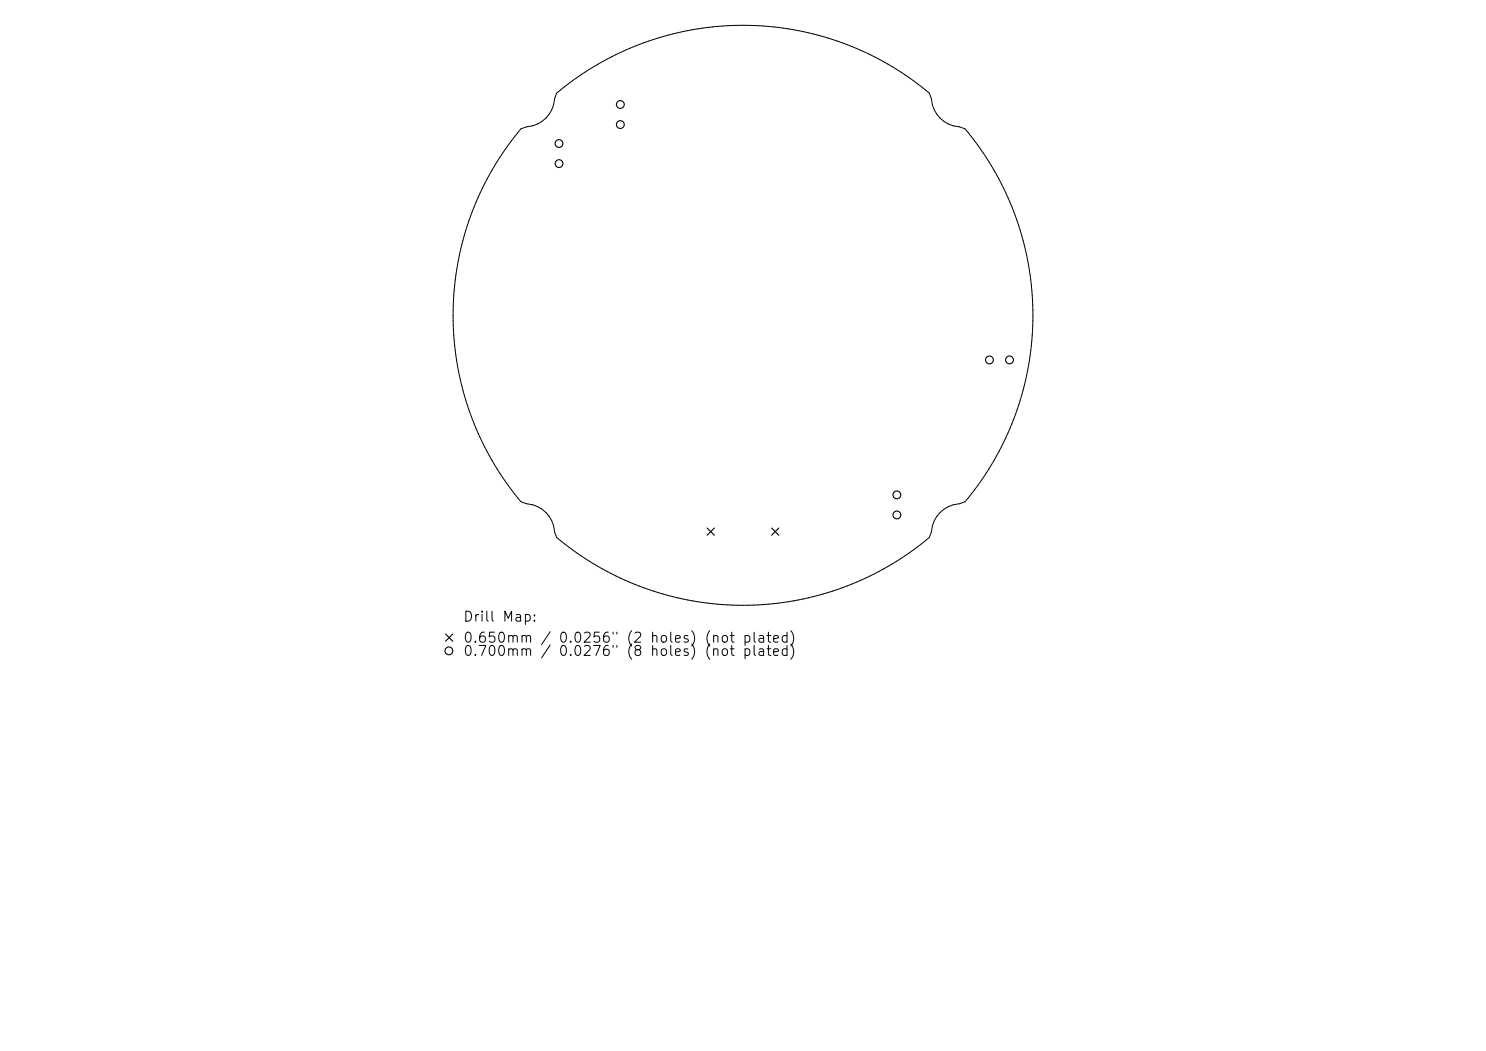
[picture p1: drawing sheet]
<svg xmlns="http://www.w3.org/2000/svg" width="297mm" height="210mm" viewBox="0 0 297 210" stroke-linecap="round" stroke-linejoin="round" font-family="sans-serif">
<defs><g id="words">
<g font-size="2">
<text x="92.4" y="124.7">Drill Map:</text>
<text x="92.4" y="128.9">0.650mm / 0.0256&quot; (2 holes) (not plated)</text>
<text x="92.4" y="131.6">0.700mm / 0.0276&quot; (8 holes) (not plated)</text>
</g>
</g></defs>
<path d="M111.3 18.6a57.9 57.9 0 0 1 74.4 0l.4 1.1a6 6 0 0 0 5.7 5.7l1.1 .4a57.9 57.9 0 0 1 0 74.4l-1.1 .4a6 6 0 0 0-5.7 5.7l-.4 1.1a57.9 57.9 0 0 1-74.4 0l-.4-1.1a6 6 0 0 0-5.7-5.7l-1.1-.4a57.9 57.9 0 0 1 0-74.4l1.1-.4a6 6 0 0 0 5.7-5.7z" fill="none" stroke="#000" stroke-width=".2"/>
<g fill="none" stroke="#000" stroke-width=".22">
<path d="M141.3 105.5l1.5 1.5M142.8 105.5l-1.5 1.5M154.2 105.5l1.5 1.5M155.7 105.5l-1.5 1.5M89.1 126.7l1.4 1.4M90.5 126.7l-1.4 1.4"/>
<circle cx="111.7" cy="28.7" r=".78"/>
<circle cx="111.7" cy="32.7" r=".78"/>
<circle cx="124" cy="20.9" r=".78"/>
<circle cx="124" cy="24.9" r=".78"/>
<circle cx="197.8" cy="71.9" r=".78"/>
<circle cx="201.8" cy="71.9" r=".78"/>
<circle cx="179.3" cy="98.9" r=".78"/>
<circle cx="179.3" cy="102.9" r=".78"/>
<circle cx="89.7" cy="130.1" r=".78"/>
</g>
<use href="#words"/>
</svg>
